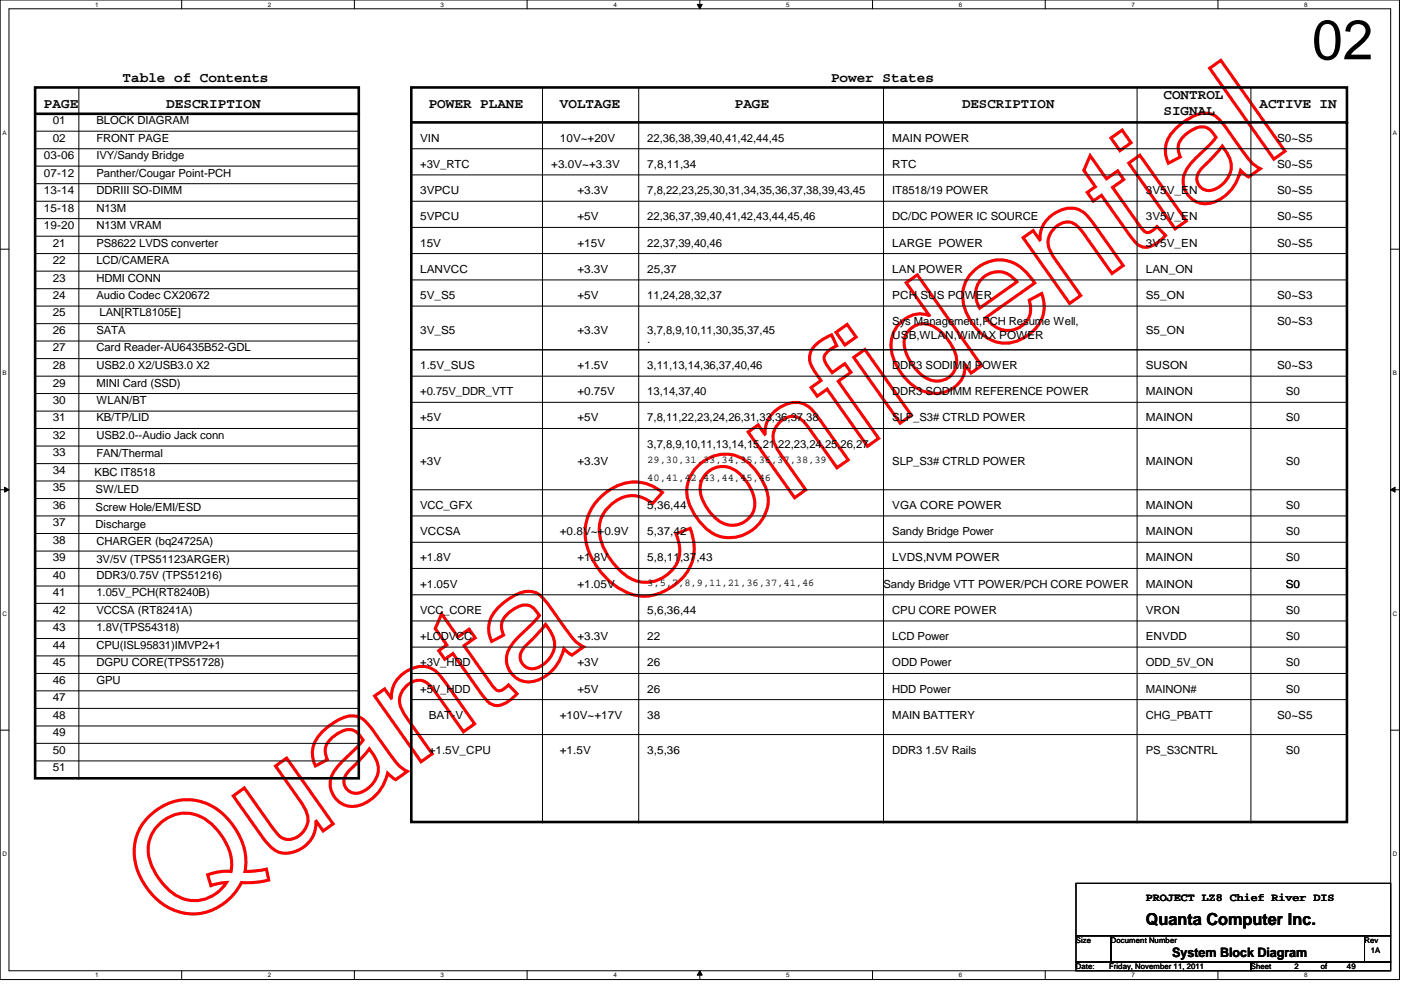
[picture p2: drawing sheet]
<svg xmlns="http://www.w3.org/2000/svg" width="297mm" height="210mm" viewBox="0 0 297 210" stroke-linecap="round" stroke-linejoin="round" font-family="sans-serif">
<defs><g id="words">
<text font-size="32.9" fill="#f00" x="36.6" y="198.7" transform="rotate(-35 36.6 198.7)">Quanta Confidential</text>
<text font-size="11.9" x="278.2" y="12.6">02</text>
<text font-size="3.5" x="242.9" y="196.1">Quanta Computer Inc.</text>
<g font-size="3">
<text x="26" y="17.3">Table of Contents</text>
<text x="176.2" y="17.3">Power States</text>
<text x="9.3" y="22.9">PAGE</text>
<text x="35.3" y="22.9">DESCRIPTION</text>
<text x="90.9" y="22.9">POWER PLANE</text>
<text x="118.7" y="22.9">VOLTAGE</text>
<text x="155.8" y="22.9">PAGE</text>
<text x="204" y="22.9">DESCRIPTION</text>
<text x="246.7" y="21">CONTROL</text>
<text x="267" y="22.9">ACTIVE IN</text>
<text x="246.7" y="24.3">SIGNAL</text>
</g>
<text font-size="2.8" x="248.5" y="202.9">System Block Diagram</text>
<g font-size="2.4">
<text x="11.2" y="26.3">01</text>
<text x="20.4" y="26.3">BLOCK DIAGRAM</text>
<text x="9.3" y="33.7">03-06</text>
<text x="11.2" y="30">02</text>
<text x="20.4" y="30">FRONT PAGE</text>
<text x="20.4" y="33.7">IVY/Sandy Bridge</text>
<text x="89.1" y="35.6">+3V_RTC</text>
<text x="89.1" y="30">VIN</text>
<text x="116.9" y="35.6">+3.0V~+3.3V</text>
<text x="118.7" y="30">10V~+20V</text>
<text x="137.2" y="30">22,36,38,39,40,41,42,44,45</text>
<text x="137.2" y="35.6">7,8,11,34</text>
<text x="189.2" y="30">MAIN POWER</text>
<text x="189.2" y="35.6">RTC</text>
<text x="270.8" y="30">S0~S5</text>
<text x="270.8" y="35.6">S0~S5</text>
<text x="9.3" y="41.1">13-14</text>
<text x="9.3" y="37.4">07-12</text>
<text x="20.4" y="41.1">DDRIII SO-DIMM</text>
<text x="20.4" y="37.4">Panther/Cougar Point-PCH</text>
<text x="89.1" y="41.1">3VPCU</text>
<text x="122.4" y="41.1">+3.3V</text>
<text x="137.2" y="41.1">7,8,22,23,25,30,31,34,35,36,37,38,39,43,45</text>
<text x="189.2" y="41.1">IT8518/19 POWER</text>
<text x="242.9" y="41.1">3V5V_EN</text>
<text x="270.8" y="41.1">S0~S5</text>
<text x="9.3" y="44.9">15-18</text>
<text x="20.4" y="44.9">N13M</text>
<text x="89.1" y="46.7">5VPCU</text>
<text x="122.4" y="46.7">+5V</text>
<text x="137.2" y="46.7">22,36,37,39,40,41,42,43,44,45,46</text>
<text x="189.2" y="46.7">DC/DC POWER IC SOURCE</text>
<text x="242.9" y="46.7">3V5V_EN</text>
<text x="270.8" y="46.7">S0~S5</text>
<text x="9.3" y="48.6">19-20</text>
<text x="11.2" y="52.3">21</text>
<text x="20.4" y="48.6">N13M VRAM</text>
<text x="20.4" y="52.3">PS8622 LVDS converter</text>
<text x="89.1" y="52.3">15V</text>
<text x="122.4" y="52.3">+15V</text>
<text x="137.2" y="52.3">22,37,39,40,46</text>
<text x="189.2" y="52.3">LARGE POWER</text>
<text x="242.9" y="52.3">3V5V_EN</text>
<text x="270.8" y="52.3">S0~S5</text>
<text x="11.2" y="56">22</text>
<text x="11.2" y="59.7">23</text>
<text x="20.4" y="56">LCD/CAMERA</text>
<text x="20.4" y="59.7">HDMI CONN</text>
<text x="89.1" y="57.8">LANVCC</text>
<text x="122.4" y="57.8">+3.3V</text>
<text x="137.2" y="57.8">25,37</text>
<text x="189.2" y="57.8">LAN POWER</text>
<text x="242.9" y="57.8">LAN_ON</text>
<text x="11.2" y="63.4">24</text>
<text x="20.4" y="63.4">Audio Codec CX20672</text>
<text x="89.1" y="63.4">5V_S5</text>
<text x="122.4" y="63.4">+5V</text>
<text x="137.2" y="63.4">11,24,28,32,37</text>
<text x="189.2" y="63.4">PCH SUS POWER</text>
<text x="242.9" y="63.4">S5_ON</text>
<text x="270.8" y="63.4">S0~S3</text>
<text x="11.2" y="67.1">25</text>
<text x="11.2" y="70.8">26</text>
<text x="20.4" y="70.8">SATA</text>
<text x="21.1" y="67.1">LAN[RTL8105E]</text>
<text x="89.1" y="70.8">3V_S5</text>
<text x="122.4" y="70.8">+3.3V</text>
<text x="137.2" y="70.8">3,7,8,9,10,11,30,35,37,45</text>
<text x="189.2" y="69">Sys Management,PCH Resume Well,</text>
<text x="189.2" y="71.8">USB,WLAN,WiMAX POWER</text>
<text x="242.9" y="70.8">S5_ON</text>
<text x="270.8" y="69">S0~S3</text>
<text x="11.2" y="74.5">27</text>
<text x="20.4" y="74.5">Card Reader-AU6435B52-GDL</text>
<text x="137.2" y="72.7">.</text>
<text x="11.2" y="78.2">28</text>
<text x="11.2" y="82">29</text>
<text x="20.4" y="82">MINI Card (SSD)</text>
<text x="20.4" y="78.2">USB2.0 X2/USB3.0 X2</text>
<text x="89.1" y="78.2">1.5V_SUS</text>
<text x="89.1" y="83.8">+0.75V_DDR_VTT</text>
<text x="122.4" y="78.2">+1.5V</text>
<text x="122.4" y="83.8">+0.75V</text>
<text x="137.2" y="78.2">.</text>
<text x="137.2" y="78.2">3,11,13,14,36,37,40,46</text>
<text x="137.2" y="83.8">13,14,37,40</text>
<text x="189.2" y="78.2">DDR3 SODIMM POWER</text>
<text x="189.2" y="83.8">DDR3 SODIMM REFERENCE POWER</text>
<text x="242.9" y="78.2">SUSON</text>
<text x="242.9" y="83.8">MAINON</text>
<text x="270.8" y="78.2">S0~S3</text>
<text x="272.6" y="83.8">S0</text>
<text x="11.2" y="85.6">30</text>
<text x="11.2" y="89.4">31</text>
<text x="20.4" y="85.6">WLAN/BT</text>
<text x="20.4" y="89.4">KB/TP/LID</text>
<text x="89.1" y="89.4">+5V</text>
<text x="122.4" y="89.4">+5V</text>
<text x="137.2" y="89.4">7,8,11,22,23,24,26,31,33,36,37,38</text>
<text x="189.2" y="89.4">SLP_S3# CTRLD POWER</text>
<text x="242.9" y="89.4">MAINON</text>
<text x="272.6" y="89.4">S0</text>
<text x="11.2" y="93">32</text>
<text x="20.4" y="93">USB2.0--Audio Jack conn</text>
<text x="137.2" y="94.9">3,7,8,9,10,11,13,14,15,21,22,23,24,25,26,27</text>
<text x="11.2" y="100.5">34</text>
<text x="11.2" y="96.8">33</text>
<text x="20.1" y="100.8">KBC IT8518</text>
<text x="20.4" y="96.9">FAN/Thermal</text>
<text x="89.1" y="98.6">+3V</text>
<text x="122.4" y="98.6">+3.3V</text>
<text x="189.2" y="98.6">SLP_S3# CTRLD POWER</text>
<text x="242.9" y="98.6">MAINON</text>
<text x="272.6" y="98.6">S0</text>
<text x="11.2" y="104.2">35</text>
<text x="11.2" y="107.9">36</text>
<text x="20.3" y="104.6">SW/LED</text>
<text x="89.1" y="107.9">VCC_GFX</text>
<text x="137.2" y="107.9">5,36,44</text>
<text x="189.2" y="107.9">VGA CORE POWER</text>
<text x="242.9" y="107.9">MAINON</text>
<text x="272.6" y="107.9">S0</text>
<text x="11.2" y="111.6">37</text>
<text x="20.3" y="108.3">Screw Hole/EMI/ESD</text>
<text x="20.3" y="112">Discharge</text>
<text x="89.1" y="113.5">VCCSA</text>
<text x="118.7" y="113.5">+0.8V~+0.9V</text>
<text x="137.2" y="113.5">5,37,42</text>
<text x="189.2" y="113.5">Sandy Bridge Power</text>
<text x="242.9" y="113.5">MAINON</text>
<text x="272.6" y="113.5">S0</text>
<text x="11.2" y="115.3">38</text>
<text x="11.2" y="119">39</text>
<text x="20.4" y="115.5">CHARGER (bq24725A)</text>
<text x="20.4" y="119.4">3V/5V (TPS51123ARGER)</text>
<text x="89.1" y="119">+1.8V</text>
<text x="122.4" y="119">+1.8V</text>
<text x="137.2" y="119">5,8,11,37,43</text>
<text x="189.2" y="119">LVDS,NVM POWER</text>
<text x="242.9" y="119">MAINON</text>
<text x="272.6" y="119">S0</text>
<text x="11.2" y="122.7">40</text>
<text x="20.4" y="122.7">DDR3/0.75V (TPS51216)</text>
<text x="89.1" y="124.6">+1.05V</text>
<text x="122.4" y="124.6">+1.05V</text>
<text x="187.3" y="124.6">Sandy Bridge VTT POWER/PCH CORE POWER</text>
<text x="242.9" y="124.6">MAINON</text>
<text x="272.6" y="124.6">S0</text>
<text x="11.2" y="130.1">42</text>
<text x="11.2" y="126.4">41</text>
<text x="20.4" y="130.1">VCCSA (RT8241A)</text>
<text x="20.4" y="126.4">1.05V_PCH(RT8240B)</text>
<text x="89.1" y="130.1">VCC_CORE</text>
<text x="137.2" y="130.1">5,6,36,44</text>
<text x="189.2" y="130.1">CPU CORE POWER</text>
<text x="242.9" y="130.1">VRON</text>
<text x="272.6" y="130.1">S0</text>
<text x="11.2" y="133.9">43</text>
<text x="11.2" y="137.6">44</text>
<text x="20.4" y="137.6">CPU(ISL95831)IMVP2+1</text>
<text x="20.4" y="133.9">1.8V(TPS54318)</text>
<text x="89.1" y="135.7">+LCDVCC</text>
<text x="122.4" y="135.7">+3.3V</text>
<text x="137.2" y="135.7">22</text>
<text x="189.2" y="135.7">LCD Power</text>
<text x="242.9" y="135.7">ENVDD</text>
<text x="272.6" y="135.7">S0</text>
<text x="11.2" y="141.3">45</text>
<text x="20.4" y="141.3">DGPU CORE(TPS51728)</text>
<text x="89.1" y="141.3">+3V_HDD</text>
<text x="122.4" y="141.3">+3V</text>
<text x="137.2" y="141.3">26</text>
<text x="189.2" y="141.3">ODD Power</text>
<text x="242.9" y="141.3">ODD_5V_ON</text>
<text x="272.6" y="141.3">S0</text>
<text x="11.2" y="145">46</text>
<text x="11.2" y="148.7">47</text>
<text x="20.4" y="145">GPU</text>
<text x="89.1" y="146.9">+5V_HDD</text>
<text x="122.4" y="146.9">+5V</text>
<text x="137.2" y="146.9">26</text>
<text x="189.2" y="146.9">HDD Power</text>
<text x="242.9" y="146.9">MAINON#</text>
<text x="272.6" y="146.9">S0</text>
<text x="11.2" y="152.4">48</text>
<text x="90.9" y="152.4">BAT-V</text>
<text x="118.7" y="152.4">+10V~+17V</text>
<text x="137.2" y="152.4">38</text>
<text x="189.2" y="152.4">MAIN BATTERY</text>
<text x="242.9" y="152.4">CHG_PBATT</text>
<text x="270.8" y="152.4">S0~S5</text>
<text x="11.2" y="156.1">49</text>
<text x="11.2" y="159.8">50</text>
<text x="90.9" y="159.8">+1.5V_CPU</text>
<text x="118.7" y="159.8">+1.5V</text>
<text x="137.2" y="159.8">3,5,36</text>
<text x="189.2" y="159.8">DDR3 1.5V Rails</text>
<text x="242.9" y="159.8">PS_S3CNTRL</text>
<text x="272.6" y="159.8">S0</text>
<text x="11.2" y="163.5">51</text>
<text x="242.9" y="191.1">PROJECT LZ8 Chief River DIS</text>
</g>
<g font-size="2.2">
<text x="137.2" y="98.3">29,30,31,33,34,35,36,37,38,39</text>
<text x="137.2" y="101.9">40,41,42,43,44,45,46</text>
<text x="137.2" y="124.2">3,5,7,8,9,11,21,36,37,41,46</text>
</g>
<g font-size="1.7">
<text x="228.1" y="199.9">Size</text>
<text x="235.5" y="199.9">Document Number</text>
<text x="289.3" y="199.9">Rev</text>
<text x="290.6" y="202.1">1A</text>
<text x="228.1" y="205.4">Date:</text>
<text x="235.2" y="205.4">Friday, November 11, 2011</text>
<text x="265.2" y="205.4">Sheet</text>
<text x="274.5" y="205.4">2</text>
<text x="280" y="205.4">of</text>
<text x="285.6" y="205.4">49</text>
</g>
<g font-size="1.3">
<text x="20.2" y="1.4">1</text>
<text x="56.8" y="1.4">2</text>
<text x="93.4" y="1.4">3</text>
<text x="130" y="1.4">4</text>
<text x="166.7" y="1.4">5</text>
<text x="203.3" y="1.4">6</text>
<text x="239.9" y="1.4">7</text>
<text x="276.5" y="1.4">8</text>
<text x=".5" y="28.5">A</text>
<text x="295.3" y="28.5">A</text>
<text x=".5" y="79.5">B</text>
<text x="295.3" y="79.5">B</text>
<text x=".5" y="130.5">C</text>
<text x="295.3" y="130.5">C</text>
<text x=".5" y="181.5">D</text>
<text x="295.3" y="181.5">D</text>
<text x="20.2" y="207.2">1</text>
<text x="56.8" y="207.2">2</text>
<text x="93.4" y="207.2">3</text>
<text x="130" y="207.2">4</text>
<text x="166.7" y="207.2">5</text>
<text x="203.3" y="207.2">6</text>
<text x="239.9" y="207.2">7</text>
<text x="276.5" y="207.2">8</text>
</g>
</g></defs>
<path d="M0 0h296.7v207.7h-296.7zM1.9 1.9h292.9v203.9h-292.9z" fill="none" stroke="#000" stroke-width=".21"/>
<g fill="#fff">
<path d="M20.2 .2h.7v1.5h-.7z"/>
<path d="M20.2 206h.7v1.5h-.7z"/>
</g>
<path d="M38.5 0v1.9M38.5 205.8v1.9" fill="none" stroke="#000" stroke-width=".21"/>
<g fill="#fff">
<path d="M56.8 .2h.7v1.5h-.7z"/>
<path d="M56.8 206h.7v1.5h-.7z"/>
</g>
<path d="M75.1 0v1.9M75.1 205.8v1.9" fill="none" stroke="#000" stroke-width=".21"/>
<g fill="#fff">
<path d="M93.4 .2h.7v1.5h-.7z"/>
<path d="M93.4 206h.7v1.5h-.7z"/>
</g>
<path d="M111.8 0v1.9M111.8 205.8v1.9" fill="none" stroke="#000" stroke-width=".21"/>
<g fill="#fff">
<path d="M130 .2h.8v1.5h-.8z"/>
<path d="M130 206h.8v1.5h-.8z"/>
</g>
<path d="M147.8 .9h1.1l-.5 1zM148.4 0v1.9M148.4 205.8l.5 1h-1.1zM148.4 205.8v1.9" fill="none" stroke="#000" stroke-width=".21"/>
<path d="M147.8 .9h1.1l-.5 1zM148.4 205.8l.5 1h-1.1z" fill="#000"/>
<g fill="#fff">
<path d="M166.7 .2h.7v1.5h-.7z"/>
<path d="M166.7 206h.7v1.5h-.7z"/>
</g>
<path d="M185 0v1.9M185 205.8v1.9" fill="none" stroke="#000" stroke-width=".21"/>
<g fill="#fff">
<path d="M203.3 .2h.7v1.5h-.7z"/>
<path d="M203.3 206h.7v1.5h-.7z"/>
</g>
<path d="M221.6 0v1.9M221.6 205.8v1.9" fill="none" stroke="#000" stroke-width=".21"/>
<g fill="#fff">
<path d="M239.9 .2h.7v1.5h-.7z"/>
<path d="M239.9 206h.7v1.5h-.7z"/>
</g>
<path d="M258.2 0v1.9M258.2 205.8v1.9" fill="none" stroke="#000" stroke-width=".21"/>
<g fill="#fff">
<path d="M276.5 .2h.7v1.5h-.7z"/>
<path d="M276.5 206h.7v1.5h-.7z"/>
<path d="M.5 27.3h.8v1.5h-.8z"/>
<path d="M295.3 27.3h.8v1.5h-.8z"/>
<path d="M.5 78.3h.9v1.5h-.9z"/>
<path d="M295.3 78.3h.9v1.5h-.9z"/>
</g>
<path d="M0 52.8h1.9M294.8 52.8h1.9" fill="none" stroke="#000" stroke-width=".21"/>
<g fill="#fff">
<path d="M.5 129.3h.9v1.5h-.9z"/>
<path d="M295.3 129.3h.9v1.5h-.9z"/>
</g>
<path d="M0 103.8h1.9M1 103.3l.9 .5-.9 .6zM294.8 103.8l1-.5v1.1zM294.8 103.8h1.9" fill="none" stroke="#000" stroke-width=".21"/>
<path d="M1 103.3l.9 .5-.9 .6zM294.8 103.8l1-.5v1.1z" fill="#000"/>
<g fill="#fff">
<path d="M.5 180.3h.9v1.5h-.9z"/>
<path d="M295.3 180.3h.9v1.5h-.9z"/>
</g>
<g fill="none" stroke="#000" stroke-width=".21">
<path d="M16.7 18.5v146.5M115 18.5v155.8M135.4 18.5v155.8M187.3 18.5v155.8M241.1 18.5v155.8M265.2 18.5v155.8M7.4 38.9h68.7M7.4 35.2h68.7M7.4 31.5h68.7M7.4 27.8h68.7M76.1 38.9h.1M76.1 35.2h.1"/>
<path d="M76.1 31.5h.1M76.1 27.8h.1M87.2 31.5h198.4M87.2 37.1h198.4M285.6 37.1h.1M285.6 31.5h.1M7.4 53.8h68.7M7.4 57.5h68.7M7.4 50.1h68.7M7.4 46.4h68.7M7.4 42.7h68.7M76.1 53.8h.1"/>
<path d="M76.1 57.5h.1M76.1 50.1h.1M76.1 46.4h.1M76.1 42.7h.1M87.2 53.8h198.4M87.2 42.7h198.4M87.2 48.2h198.4M87.2 59.4h198.4M285.6 42.7h.1M285.6 48.2h.1M285.6 53.8h.1M285.6 59.4h.1"/>
<path d="M7.4 79.8h68.7M7.4 76h68.7M7.4 72.3h68.7M7.4 68.6h68.7M7.4 64.9h68.7M7.4 61.2h68.7M76.1 79.8h.1M76.1 76h.1M76.1 72.3h.1M76.1 68.6h.1M76.1 64.9h.1M76.1 61.2h.1"/>
<path d="M87.2 79.8h198.4M87.2 64.9h198.4M87.2 74.2h198.4M285.6 64.9h.1M285.6 74.2h.1M285.6 79.8h.1M7.4 98.3h68.7M7.4 94.6h68.7M7.4 90.8h68.7M7.4 87.2h68.7M7.4 83.4h68.7M76.1 98.3h.1"/>
<path d="M76.1 94.6h.1M76.1 90.8h.1M76.1 87.2h.1M76.1 83.4h.1M87.2 90.8h198.4M87.2 85.3h198.4M285.6 85.3h.1M285.6 90.8h.1M7.4 113.1h68.7M7.4 109.4h68.7M7.4 102h68.7M7.4 105.7h68.7"/>
<path d="M7.4 116.8h68.7M76.1 113.1h.1M76.1 109.4h.1M76.1 102h.1M76.1 105.7h.1M76.1 116.8h.1M87.2 109.4h198.4M87.2 103.8h198.4M87.2 115h198.4M285.6 103.8h.1M285.6 109.4h.1M285.6 115h.1"/>
<path d="M7.4 139.1h68.7M7.4 135.4h68.7M7.4 131.7h68.7M7.4 127.9h68.7M7.4 124.2h68.7M7.4 120.5h68.7M76.1 139.1h.1M76.1 135.4h.1M76.1 131.7h.1M76.1 127.9h.1M76.1 124.2h.1M76.1 120.5h.1"/>
<path d="M87.2 131.7h198.4M87.2 120.5h198.4M87.2 137.2h198.4M87.2 126.1h198.4M285.6 131.7h.1M285.6 137.2h.1M285.6 120.5h.1M285.6 126.1h.1M0 154.8h1.9M7.4 157.6h68.7M7.4 153.9h68.7M7.4 142.8h68.7"/>
<path d="M7.4 146.5h68.7M7.4 150.2h68.7M76.1 157.6h.1M76.1 153.9h.1M76.1 142.8h.1M76.1 146.5h.1M76.1 150.2h.1M87.2 142.8h198.4M87.2 148.3h198.4M87.2 155.7h198.4M285.6 142.8h.1M285.6 148.3h.1"/>
<path d="M285.6 155.7h.1M294.8 154.8h1.9M7.4 161.3h68.7M16.7 165h.1M76.1 161.3h.1M115 174.3h.1M135.4 174.3h.1M187.3 174.3h.1M241.1 174.3h.1M265.2 174.3h.1M228.1 187.3h66.7v11.1h-66.7zM228.1 198.4h7.4v5.6h-7.4z"/>
<path d="M235.5 198.4h53.8v5.6h-53.8zM289.3 198.4h5.5v5.6h-5.5zM228.1 204h37.1v1.8h-37.1zM265.2 204h29.6v1.8h-29.6z"/>
</g>
<path d="M7.4 18.5h68.7v146.5h-68.7zM87.2 18.5h198.4v155.8h-198.4zM7.4 24.1h68.7M87.2 26h198.4" fill="none" stroke="#000" stroke-width=".55"/>
<g fill="#000">
<circle cx="76.1" cy="24.1" r=".28"/>
<circle cx="285.6" cy="26" r=".28"/>
</g>
<use href="#words"/>
</svg>
